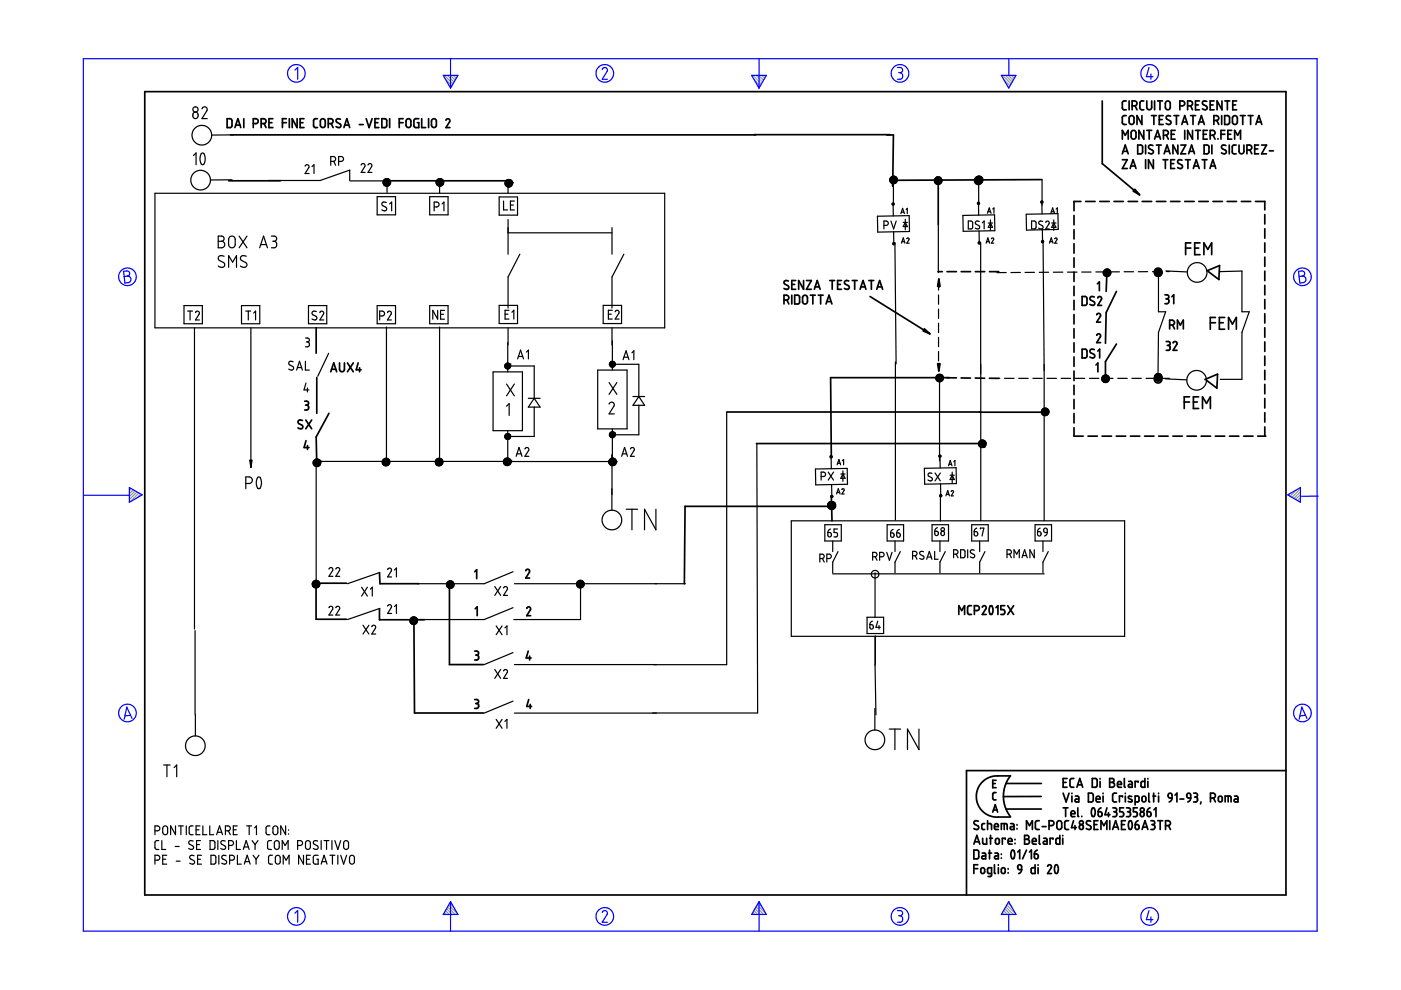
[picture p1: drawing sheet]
<svg xmlns="http://www.w3.org/2000/svg" width="297mm" height="210mm" viewBox="0 0 297 210" stroke-linecap="round" stroke-linejoin="round" font-family="sans-serif">
<g fill="none" stroke="#6c9" stroke-width=".25">
<path d="M94.2 16l1.8 1.8M94.5 16.8l1.3 1.4M94.8 16l1.5 1.4M95.3 18.3l.3 .3M95.5 16l1 1M96.1 16l.6 .6M96.7 16l.3 .2M159.6 16l1.8 1.8M159.9 16.8l1.3 1.4M160.3 16l1.4 1.4M160.7 18.3l.3 .3M160.9 16l1 1"/>
<path d="M161.5 16l.6 .6M162.1 16l.2 .2M212.6 16l1.8 1.8M212.8 16.8l1.3 1.4M213.2 16l1.4 1.4M213.7 18.3l.2 .3M213.8 16l1 1M214.4 16l.7 .6M215.1 16l.2 .2M27.5 103.4h-.1M27.9 103.6l-.5 .4M28.3 103.8l-.9 .9"/>
<path d="M28.7 104.1l-1.3 1.2M29 104.3l-1.6 1.6M29.4 104.5l-1.8 1.9M29.8 104.8l-.8 .8M273.4 104.7l-.3 .3M274.9 103.9l-1.4 1.3M275.7 103.6l-1.8 1.9M275.7 106.1l-.2 .3M275.7 105.5l-.6 .6M275.7 104.9l-1 1M275.7 104.2l-1.4 1.5M94 193.8v.1"/>
<path d="M94.2 193.5l.4 .4M94.4 193.1l.9 .8M94.7 192.7l1.2 1.2M94.9 192.3l1.6 1.6M95.1 191.9l1.9 1.9M95.4 191.5l.8 .8M159.4 193.8v.1M159.6 193.5l.4 .4M159.9 193.1l.8 .8M160.1 192.7l1.2 1.2M160.3 192.3l1.6 1.6M160.5 191.9l1.9 1.9"/>
<path d="M160.8 191.5l.8 .8M212.3 193.8v.1M212.6 193.5l.4 .4M212.8 193.1l.8 .8M213 192.7l1.2 1.2M213.2 192.3l1.6 1.6M213.5 191.9l1.8 1.9M213.7 191.5l.8 .8"/>
</g>
<g fill="none" stroke="#00f" stroke-width=".25">
<path d="M17.7 12.4h261.6v185h-261.6zM62.5 14.9l.6-.6v2.5M94 16h3.1l-1.6 2.7zM95.5 12.4v6.3M127.7 14.7l.5-.4 .5 .3v.5l-1 1.7h1.1M159.4 16h3.1l-1.6 2.7zM160.9 12.4v6.3M190.3 14.3h.7l.3 .3v.6l-.5 .2M190.5 15.4h.3M190.8 15.4l.5 .3v.7l-.3 .4h-.7M212.3 16h3.1l-1.5 2.7zM213.9 12.5v3.5"/>
<path d="M243.6 14.3l-.5 2h1.4M244 15.7v1.1M26.2 57.5l.9-.1 .3 .3 .1 .5-.5 .3 .5 .2 .3 .4-.1 .3-.3 .5-.9 .1zM27 58.5l-.7 .1M275.3 57.5l.9-.1 .3 .3 .1 .5-.5 .3 .5 .2 .3 .4-.1 .4-.2 .3-1 .2zM276.1 58.5l-.7 .1M17.8 105h9.6M27.4 103.4l2.7 1.5-2.7 1.6zM273 104.9l2.7-1.5v3.1zM279.5 105.2h-3.6M27.7 151.7l-1.2 .1M28 152.3l-1.1-2.4-.6 2.6"/>
<path d="M276.8 151.7l-1.2 .1M277.1 152.3l-1.1-2.4-.6 2.6M62.5 193.6l.6-.5v2.4M95.5 191.2v6.2M95.5 191.2l1.6 2.7h-3.1zM127.7 193.5l.1-.3 .5-.1 .5 .4-.1 .4-1 1.6h1.1M160.9 191.2v6.2M160.9 191.2l1.6 2.7h-3.1zM190.3 193.1h.6l.4 .2v.5l-.5 .4M190.5 194.2h.3M190.8 194.2l.5 .3v.7l-.4 .3h-.6M213.9 191.2l1.5 2.7h-3.1z"/>
<path d="M213.9 193.9v3.5M243.6 193.1l-.5 1.9h1.4M244 194.4v1.1"/>
<circle cx="62.8" cy="15.6" r="1.87"/>
<circle cx="128.2" cy="15.6" r="1.87"/>
<circle cx="190.8" cy="15.6" r="1.87"/>
<circle cx="243.7" cy="15.6" r="1.87"/>
<circle cx="27" cy="58.7" r="1.87"/>
<circle cx="276.1" cy="58.7" r="1.86"/>
<circle cx="27" cy="151.2" r="1.87"/>
<circle cx="276.1" cy="151.2" r="1.87"/>
<circle cx="62.8" cy="194.3" r="1.87"/>
<circle cx="128.2" cy="194.3" r="1.86"/>
<circle cx="190.8" cy="194.3" r="1.86"/>
<circle cx="243.8" cy="194.3" r="1.86"/>
</g>
<g fill="none" stroke="#000" stroke-width=".36">
<path d="M30.7 19.4h241.9v170.4h-241.9zM48.2 25.2h.6l.3 .2 .1 1.3-.3 .3-.7 .1zM48.5 38.3h10.9M48.9 28.6h111.3M49.8 27.1l.6-1.9 .7 1.9M50 26.5h.9M51.7 25.2v1.9M53.7 26.2l.9-.1 .1-.3v-.4l-.3-.2h-.7v1.9M55.4 26.2l.8-.1 .2-.4-.1-.3-.3-.2h-.6v1.9M56 26.2l.4 .9M57 26h.7M57.8 25.2h-.8v1.9h.8"/>
<path d="M59.9 26h.8M60.7 25.2h-.8v1.9M61.3 25.2v1.9M63 25.2v1.9l-1-1.9v1.9M63.6 26h.6M64.5 25.2h-.9v1.9h.9M67.3 25.2h-.5l-.3 .3v1.3l.3 .2 .5 .1M68.1 25.4l.4-.2 .4 .3 .1 1.1-.4 .4h-.4l-.3-.3zM69.6 26.2l.9-.1 .1-.4-.1-.3-.2-.2h-.7v1.9M70.2 26.2l.4 .9M72.2 25.3l-.7-.1-.3 .5 .2 .2 .8 .4v.5l-.3 .3-.7-.3M72.9 27.1l.6-1.9 .6 1.9"/>
<path d="M73.1 26.5h.9M76.2 26.4h.8M77.6 25.2l.7 1.9 .6-1.9M79.5 26h.6M80.3 25.2h-.8v1.9h.8M81 25.2h.8l.2 .3v1.1l-.3 .4-.7 .1zM82 38.3h26M82.6 25.2v1.9M84.6 26h.9M85.5 25.2h-.9v1.9M86.2 25.3l.5-.1 .4 .2v1.2l-.3 .4h-.4l-.3-.3v-1zM88.8 25.2h-.7l-.3 .3v1.2l.1 .3 .9 .1v-1.1h-.3"/>
<path d="M89.4 25.2v1.9h.9M90.9 25.2v1.9M91.6 25.3l.5-.1 .4 .2v1.2l-.3 .4h-.4l-.3-.3v-1zM94.6 25.5l.4-.3 .4 .2v.4l-.8 1.3h.8M159.9 28.6h28.8M188 28.6h1.4l-.1 10.9v-1.3l31.6-.1M198.9 38.2v9.4M233.7 21.4v13.3l7.9 6.6M238 29.5v-1.9l.6 1.1 .6-1.1v1.9M238 32.6l.6-1.8 .6 1.8M238 33.9h1l-1 1.8h1M238.1 32.1h.9"/>
<path d="M238.8 21.4h-.6l-.2 .3v1.4l.2 .1 .6 .1M238.8 24.5h-.6l-.2 .3v1.4l.2 .2h.6M239.4 21.4v1.9M239.5 24.7l.6-.2 .3 .4v1.1l-.3 .4-.4-.1-.3-.2v-1.1zM239.6 35.7l.6-1.8 .7 1.8M239.8 35.2h.9M240 27.7l.5-.1 .3 .4 .1 1.1-.4 .4h-.4l-.3-.4v-1zM240 22.4l.9-.1 .2-.3-.1-.4-.4-.2h-.6v1.9M240.6 22.4l.5 .9M241.2 30.8h.7l.3 .2 .1 1.3-.3 .3h-.8zM242.1 24.5v1.9l-1-1.9v1.9M242.5 21.4h-.5l-.3 .4v1.3l.2 .1 .6 .1"/>
<path d="M242.5 27.6v1.9l-1-1.9v1.9M242.9 30.8v1.8M242.9 33.9v1.8M243.1 21.4l.1 1.5 .4 .4 .5-.3 .1-1.6M243.1 27.6h1.1M243.6 27.6v1.9M244.1 24.5h1.1M244.4 30.9l-.6-.1-.3 .4 .2 .3 .8 .4v.5l-.5 .2-.5-.2M244.5 33.9v1.8l-1-1.8v1.8M244.6 24.5v1.9M244.8 21.4v1.9M244.8 29.5l.6-1.9 .6 1.9"/>
<path d="M245 29h.9M245.2 30.8h1M245.4 21.4h1.1M245.7 30.8v1.8M245.8 25.4h.6M245.9 21.4v1.9M246.6 33.9h1M246.6 24.5h-.8v1.9h.8M246.7 28.7h.6l.3-.3 .1-.3-.2-.4-.8-.1v1.9M246.8 32.6l.6-1.8 .7 1.8M247 32.1h.9M247.1 33.9v1.8"/>
<path d="M247.2 21.6l.5-.2 .4 .4v1.1l-.3 .3-.3 .1-.4-.3v-1.1zM247.3 28.7l.4 .8M248.2 24.6l-.7-.1-.3 .5 1 .7v.5l-.3 .2-.7-.2M248.2 34.7h.7M248.3 28.5h.7M248.9 24.5h1M249 33.9h-.8v1.8h.8M249.2 27.6h-.9v1.9h.9M249.4 24.5v1.9M249.7 30.8v1.8l-1-1.8v1.8M250.1 22.4l.9-.1 .2-.3-.2-.5-.9-.1v1.9M250.4 30.8h1l-1 1.8h1"/>
<path d="M250.6 26.4l.6-1.9 .6 1.9M250.6 34l-.7-.1-.2 .5 .2 .2 .7 .5 .1 .4-.5 .2-.5-.2M250.7 25.9h.9M251.2 27.6v1.9M251.3 33.9h1.1M251.8 22.4l.9-.1 .1-.2v-.5l-.4-.2h-.6v1.9M251.9 33.9v1.8M252 32.6l.6-1.8 .7 1.8M252.2 32.1h.9M252.4 22.4l.4 .9M252.4 24.5h1.1M252.8 27.6v1.9l-1-1.9v1.9"/>
<path d="M252.9 24.5v1.9M253 35.7l.6-1.8 .7 1.8M253.2 35.2h.9M253.5 22.2h.6M253.5 27.6h1M254 27.6v1.9M254.1 26.4l.6-1.9 .6 1.9M254.3 25.9h.9M254.3 21.4h-.8v1.9h.8M254.9 33.9h1M255.1 28.5h.7M255.3 30.8h.7l.3 .2v1.3l-.3 .3h-.7z"/>
<path d="M255.4 33.9v1.8M255.9 21.5l-.7-.1-.2 .2-.1 .3 .9 .7 .1 .5-.4 .2-.6-.2M256 27.6h-.9v1.9h.9M256.5 35.7l.7-1.8 .6 1.8M256.6 28.7h.6l.3-.3 .1-.3-.2-.4-.8-.1v1.9M256.6 22.2h.6M256.7 35.2h.9M256.9 30.8v1.8M257.2 28.7l.4 .8M257.4 25.5h.8l.2-.4-.1-.4-.3-.2h-.6v1.9M257.4 21.4h-.8v1.9h.8M258 25.5l.4 .9"/>
<path d="M258.2 29.4v.1M258.9 28.5h.8M259 24.5v1.9M259.1 21.4v1.9l-1.1-1.9v1.9M259.7 24.5l.8 .1 .2 .2v1.3l-.3 .3h-.7zM259.7 21.4h1M259.7 27.6h-.8v1.9M259.9 30.9l-.7-.1-.2 .5 .1 .2 .8 .4v.5l-.4 .2-.5-.2M260.2 21.4v1.9M260.3 28.5h.6M260.6 30.8v1.8M261.2 27.6h-.9v1.9h.9"/>
<path d="M261.4 22.2h.6M261.5 24.6l.5-.1 .3 .4v1.1l-.3 .4-.4-.1-.3-.3v-1zM261.8 29.5v-1.9l.6 1.1 .6-1.1v1.9M262.1 30.8h-.6l-.2 .3v1.3l.8 .2M262.2 21.4h-.8v1.9h.8M262.7 30.8v1.5l.5 .3 .5-.3v-1.5M263 24.5h1M263.5 24.5v1.9M264.4 31.8h.5l.4-.2 .1-.4-.2-.3-.8-.1v1.8M264.6 24.5h1.1M265 31.8l.4 .8M265.2 24.5v1.9"/>
<path d="M266 31.6h.7M266.3 26.4l.6-1.9 .6 1.9M266.5 25.9h.9M266.8 30.8h-.8v1.8h.8M267.5 30.8h1l-1 1.8h1M269.1 32h.9M167.2 59.6l-.7-.1-.2 .2-.1 .3 .9 .6 .1 .6-.5 .1-.5-.1M168.7 59.5h-.8v1.8h.8M170.4 59.5v1.8l-1.1-1.8v1.8M171 59.5h1l-1 1.8h1M175.9 59.5h1.1M176.4 59.5v1.8"/>
<path d="M178.4 59.5h-.8v1.8h.8M180 59.6l-.7-.1-.3 .5 .2 .2 .8 .4v.6l-.5 .1-.5-.1M180.7 59.5h1M181.2 59.5v1.8M184.2 59.5h1.1M184.7 59.5v1.8M198.9 57.6h.9M199.1 59.2v1.7M200.8 57.6h2M203.8 57.6h2M206.8 57.6h2M209.8 57.6h2"/>
<path d="M227.7 45.7v2M227.7 48.7v2M227.7 51.7v2M227.7 54.7v2M227.7 57.7v2M229.2 42.7h-1.5v2M230.2 42.7h2M233.2 42.7h2M234.7 57.6l-.2 4.2M236.2 42.7h2M239.2 42.7h2M242.2 42.7h2"/>
<path d="M245.2 42.7h2M248.2 42.7h2M251.2 42.7h2M251.4 52.6h1.1M252.5 51.5h-1.1v2.5M253.3 52.6h.8M254.2 42.7h2M254.4 51.5h-1.1v2.5h1.1M255.2 54v-2.5l.9 1.4 .8-1.4v2.5M255.9 57.4l2.7-1.1-.2 3-2.2-1.7M257.2 42.7h2M260.2 42.7h2"/>
<path d="M263.2 42.7h2M266.2 42.7h2M268.2 42.7v1.8M268.2 45.5v2M268.2 48.5v2M268.2 51.5v2M268.2 54.5v2M268.2 57.5v2M67 69.5v5.4M70.1 78.8l.7-1.9 .6 1.9M70.3 78.3h.9M72 76.9v1.4l.1 .3 .4 .2 .5-.3v-1.6"/>
<path d="M73.7 76.9l1.2 1.9M74.9 76.9l-1.2 1.9M75.9 76.9l-.4 1.5h1.1M76.2 78v.8M166.2 63.6l.9-.1 .2-.4-.1-.3-.4-.2h-.6v1.9M166.8 63.6l.5 .9M167.9 62.6v1.9M167.9 60.3h.6M168.5 62.6h.8l.2 .3v1.3l-.3 .3h-.7zM170.3 62.7l.6-.1 .3 .3v1.1l-.3 .4-.4 .1-.3-.4v-1.1zM171.8 62.6h1M172.3 62.6v1.9"/>
<path d="M172.7 61.3l.6-1.8 .6 1.8M172.8 60.8h.9M173.5 62.6h1M174 62.6v1.9M175.1 64.5l.7-1.9 .6 1.9M175.3 63.9h.9M177.6 60.3h.6M182.4 61.3l.6-1.8 .6 1.8M182.5 60.8h.9M184.5 62.9l12.7 7.9M185.9 61.3l.6-1.8 .6 1.8M186.1 60.8h.9"/>
<path d="M199.1 77.2v1.5M227.7 60.7v2M227.7 63.7v2M227.7 66.7v2M227.7 69.7v2M227.7 72.7v2M227.7 75.7v2M227.7 78.7v2M229.4 74l.8 .1 .2 .2 .1 1.2-.3 .4h-.8zM229.4 62.9h.8l.2 .3 .1 1.2-.3 .3h-.8zM232 74.1l-.6-.1-.3 .5 .2 .3 .7 .4 .1 .5-.3 .2-.7-.2M232 63l-.6-.1-.3 .5 .1 .2 .8 .4 .1 .5-.4 .2-.6-.2"/>
<path d="M232.4 77.4l.4-.4v1.8M232.5 66.7l.3-.3 .5 .2v.4l-.8 1.3h.8M232.5 71.1l.3-.3 .5 .2v.4l-.8 1.2h.8M232.7 60.2l.4-.4v1.8M232.7 63.2a.4 .4 0 0 1 .4-.3 .4 .4 0 0 1 .4 .2l.1 .3-.9 1.3h.9M232.7 74.4l.5-.4v1.9M236.7 61.8l-2.2 4.5-.1 6.5M236.7 72.9l-2.3 3.8v3.5M247 62.5h.5l.3 .3-.1 .4-.3 .2M247.2 63.4h.2M247.3 72.4h.5l.3 .2v.4l-.4 .2M247.4 63.4l.4 .1v.6l-.3 .3h-.5"/>
<path d="M247.5 73.2h.2M247.7 73.2l.4 .3v.5l-.3 .3h-.5M248 68.9h.7l.3-.2v-.5l-.2-.3h-.8v1.8M248.5 62.9l.4-.4v1.9M248.6 68.9l.4 .8M248.7 72.7l.3-.3 .5 .2 .1 .3-.9 1.4h.9M249.6 69.7v-1.8l.7 1 .6-1v1.8M256.6 68.4h1.1M257.7 67.3h-1.1v2.5M258.5 68.4h.9M259.7 67.3h-1.2v2.5h1.2M260.5 69.8v-2.5l.8 1.4 .8-1.4v2.5"/>
<path d="M268.2 60.5v2M268.2 63.5v2M268.2 66.5v2M268.2 69.5v2M268.2 72.5v2M268.2 75.5v2M268.2 78.5v2M64.1 89.2l-.6-.1-.3 .5 1 .7-.1 .5-.5 .1-.4-.2M64.6 85.1h.5l.3 .2-.1 .4-.3 .2M64.8 85.9h.2M64.8 89l1.3 1.9M64.9 93.4l-.4 1.5h1"/>
<path d="M65 85.9l.3 .2 .1 .6-.3 .2h-.5M65.2 94.5v.8M66.1 89l-1.3 1.9M67.2 80v7.6M69.7 87.6l-2.7 5 .2 5.8M154.1 87.4h53.8M160.4 94h47.9M200.8 80.1h2M201.2 80.1h-25.1l.2 16.7M203.8 80.1l2 .1M206.8 80.2h2M207.7 87.4h14"/>
<path d="M209.8 80.2h2M227.7 81.7v2M227.7 84.7v2M227.7 87.7v2M227.7 90.7v1.8h2M230.7 92.5h2M233.7 92.5h2M236.7 92.5h2M239.7 92.5h2M242.7 92.5h2M245.7 92.5h2M248.7 92.5h2"/>
<path d="M251.1 85.2h1.1M251.7 92.5h2M252.2 84.1h-1.1v2.5M253 85.2h.9M254.1 84.1h-1.1v2.5h1.1M254.7 92.5h2M255 86.6v-2.5l.8 1.4 .8-1.4v2.5M255.5 80.5l2.6-1.2-.1 3-2.2-1.7M257.7 92.5h2M260.7 92.5h2M263.7 92.5h2M268.2 90.5v2h-1.5"/>
<path d="M268.2 81.5v2M268.2 84.5v2M268.2 87.5v2M176.3 105.2l.1 5.2M176.4 107.4h-31.2l-.1 16.4M66.8 123.7h6.7M67 123.8v7.5h6.5M80.5 121.5l.1 2.3h8.2M80.5 129.1v2.3h9.5M87.8 131.3l.1 19.9h14.6M95.3 123.8v17.1h7.2M100.6 138l.6 .1 .3 .3-.1 .4-.3 .1"/>
<path d="M100.6 121.2l.5-.4v1.9M100.8 129.1l.4-.4v1.8M100.9 138.9h.2M101.1 138.9l.4 .3-.1 .5-.2 .2h-.6M111.5 121l.3-.3 .5 .2-.1 .4-.7 1.3h.8M111.7 129l.3-.3 .4 .1 .1 .4-.8 1.3h.8M112 138l-.4 1.5h1M112.3 139.1v.8M203.3 130.3v-1.9l.6 1.1 .6-1.1v1.9M206 128.4h-.6l-.3 .3 .1 1.3 .2 .3h.6M206.6 129.5l.9-.2 .1-.2-.1-.5-.3-.2h-.6v1.9M208.3 128.7l.3-.3 .4 .2v.5l-.7 1.2h.8"/>
<path d="M209.9 128.5a.56 .56 0 0 1 .6 .8v.6a.37 .37 0 0 1-.5 .4 .37 .37 0 0 1-.2-.5l-.1-.7zM211.2 128.8l.4-.4v1.9M213 128.4h-.8v.8l.6 .1 .2 .2-.1 .7-.7 .1M213.7 128.4l1.2 1.9M214.9 128.4l-1.2 1.9M100.6 148.3h.6l.2 .2v.4l-.3 .3M100.9 149.2h.2M101.1 149.2l.4 .2-.1 .6-.2 .2h-.6M112.1 148.3l-.4 1.5h1M112.4 149.4v.8M206.5 179l.6-1.9 .6 1.9M206.7 178.5h.9"/>
<path d="M207.4 174.1l-.7-.1-.2 .5 .1 .3 .8 .4 .1 .5-.6 .2-.4-.2M208.3 177.7v1l.3 .3h.6v-1.3M208.8 174.6h-.5l-.1 .2v1l.6 .1M209.4 174.6l.8 .2v1.1M209.4 174v1.9M209.8 177.7h.6M210 177.1v1.9M210.5 166.1h.5M210.5 172.2l.5-1.6 .5 1.6M210.6 171.7h.8M210.8 175.3h.9l-.2-.6-.3-.1-.3 .2-.1 .8 .3 .3h.6M211.1 177.9l.4-.2 .4 .3v.7l-.3 .3-.5-.2z"/>
<path d="M211.2 168h-.4l-.3 .3v1.1l.7 .2M211.2 165.4h-.7v1.6h.7M212.3 175.9v-1.3l1.1 .1 .2 1.2M212.9 174.6v1.3M213.1 177.9v-.2h-.6v1.3M213.3 166.1h7.5M213.3 171.5h7.5M213.7 178.4h.9l-.2-.6-.3-.1-.3 .2-.1 .8 .2 .3h.7M214.2 164.5h-3.5l-.9 .3-.9 .5-.7 .6-.7 .9-.4 1-.1 1.1 .1 1.1 .4 .9 .7 1 .8 .6 .8 .5 .9 .2h3.5M214.2 164.5l-1 1.7-.5 2.2 .1 1.3 .3 1.3 1.1 2.1M214.3 174.6h.5l.2 .3v1h-.5a.31 .31 0 0 1-.3-.3 .31 .31 0 0 1 .3-.3h.5M215.2 177.9v.2"/>
<path d="M215.2 178.8v.1M215.6 174.8v.1M215.6 175.7v.1M217.2 177.1h.7l.2 .3v.4l-.4 .1 .5 .3 .1 .3-.4 .5h-.7zM217.2 177.9h.5M217.6 175.9v-1.9l.7 1 .6-1v1.9M218.9 178.4h.8l-.1-.6-.3-.1-.4 .2v.8l.2 .3h.6M220.3 174h-.5l-.3 .3 .1 1.4 .2 .2h.5M220.3 177.1v1.7l.3 .2M220.8 168.9h-8.1M221 175.3h.8M221.3 177.7l.5 .1 .2 .2v1h-.5a.31 .31 0 0 1-.3-.3 .31 .31 0 0 1 .3-.3h.5"/>
<path d="M222.4 175l.9-.1 .2-.3-.2-.4-.3-.2h-.6v1.9M223.2 177.9v-.2h-.6v1.3M224.2 174.2l.6-.2 .3 .4v1.1l-.4 .4-.4-.1-.2-.3v-1zM224.7 177.1v1.9h-.7l-.1-.2v-.9l.3-.2h.5M225.3 177.1v.1M225.3 177.7v1.3M225.4 165.9h.6M225.4 168.2l.6 1.8 .7-1.8M225.4 171.3h1M225.9 171.3v1.8M226.2 165.1h-.8v1.8h.8M226.6 174h-.6l-.3 .3 .1 1.4 .3 .2h.5"/>
<path d="M227.1 172.5h.8l-.1-.5-.4-.1-.3 .2v.8l.2 .2h.6M227.3 168.2v.1M227.3 168.8v1.2M227.6 174l-.4 1.5h1M227.7 165.1h-.6l-.2 .3v1.4l.3 .1h.5M227.9 175v.9M228 168.8h.5l.2 .2v1h-.5a.31 .31 0 0 1-.3-.3 .31 .31 0 0 1 .3-.3h.5M228.3 166.9l.6-1.8 .7 1.8M228.5 166.4h.9M228.5 171.3v1.7l.2 .1M228.9 175l.4-.2 .3 .2 .1 .5-.2 .3-.3 .1-.3-.2zM229.4 173.1h.1"/>
<path d="M230.8 168.2h.7l.3 .3v1.2l-.3 .3h-.7zM231.2 174.1l-.7-.1-.2 .5 .9 .6 .1 .6-.5 .2-.5-.2M231.6 165.1h.7l.3 .2v1.3l-.2 .3h-.8zM231.6 171.4a.53 .53 0 0 1 .5 .2 .53 .53 0 0 1 .1 .5l-.1 .7a.34 .34 0 0 1-.4 .3 .34 .34 0 0 1-.3-.4v-.6zM232 174.8h.6M232.4 169.4h.8v-.3l-.2-.3-.5 .1-.1 .9 .2 .2h.6M232.8 174h-.8v1.9h.8M232.8 172.1h.6l.2 .2 .1 .5-.2 .3h-.3l-.3-.1zM233.2 165.1v.1M233.2 165.7v1.2M233.4 175.9v-1.9l.6 1 .7-1v1.9M233.4 171.3l-.4 .3-.2 .5"/>
<path d="M233.9 168.2v.1M233.9 168.8v1.2M234.7 171.3l-.4 1.4h1M235 172.3v.8M235.3 165.1h.6l.3 .3-.1 .4-.3 .1 .4 .1 .1 .3-.1 .4-.3 .2h-.6zM235.3 165.9h.5M235.3 174v1.9M235.9 175.9l.6-1.9 .7 1.9M235.9 171.3h.7l.1 .2 .1 .3-.4 .3M236.1 175.4h.9M236.2 172.1h.2M236.4 172.1l.3 .2 .1 .5-.3 .3h-.6"/>
<path d="M236.7 168.2h-.5l-.3 .3v1.3l.3 .2h.5M236.9 166.3h.9l-.2-.5-.3-.1-.3 .1-.1 .9 .2 .2h.7M237.8 174.8h.6M238 169v-.2h-.7v1.2M238.2 171.3h-.8v.8h.6l.2 .4-.1 .6h-.7M238.4 165.1v1.7l.2 .1M238.6 168.2v.1M238.6 168.8v1.2M238.6 174h-.8v1.9h.8M238.8 171.3h.5l.3 .2v.4l-.3 .2M239.1 172.1h.2M239.3 172.1l.4 .3-.1 .5-.2 .2h-.6"/>
<path d="M239.3 165.7h.5l.3 .2v1h-.6a.31 .31 0 0 1-.3-.3 .31 .31 0 0 1 .3-.3h.6M239.4 174.1a.5 .5 0 0 1 .6 .2 .5 .5 0 0 1 .1 .5l-.2 .8a.34 .34 0 0 1-.4 .2 .34 .34 0 0 1-.2-.4l-.1-.6zM239.9 168.9l-.2-.1a.29 .29 0 0 0-.4 .1 .29 .29 0 0 0 .1 .4l.5 .2a.33 .33 0 0 1 0 .5 .33 .33 0 0 1-.5 0l-.2-.1M240.7 170l.7-.1 .1-.9-.2-.2h-.6v1.9M240.7 174.8l.7 .2 .1 .5-.1 .3-.4 .1-.3-.2zM241.1 171.3h-.8v.8h.6l.2 .3-.1 .7h-.7M241.3 174l-.4 .3-.2 .5M241.3 165.9v-.2h-.6v1.2M241.9 172.3l.2-.2 .4 .2 .1 .5-.1 .2-.4 .1-.2-.1zM242.1 175.9l.7-1.9 .6 1.9M242.2 169l.2-.2 .4 .1 .2 .8-.2 .2-.4 .1-.3-.2zM242.3 175.4h.9"/>
<path d="M242.7 165.1v1.8h-.6l-.2-.2 .1-.9 .2-.1h.5M243.2 172.1l.7 .2v.7l-.4 .1-.2-.1zM243.4 165.1v.1M243.4 165.7v1.2M243.6 168.2v1.6l.2 .2M243.8 171.3l-.4 .3-.2 .5M244 174h.6l.2 .3-.1 .4-.3 .1M244.2 174.8h.2M244.4 174.8l.4 .2v.6l-.2 .3h-.6M244.4 168.8h.6M244.6 168.2v1.8M244.7 171.7l.4-.4v1.8"/>
<path d="M245.5 174h1M245.6 168.2v.1M245.6 168.8v1.2M246 174v1.9M247.1 175h.6l.4-.1 .1-.4-.3-.4-.8-.1v1.9M247.7 168.4l.3-.2 .4 .1 .1 .9-.7-.1zM247.7 175l.5 .9M248.5 169.2l-.2 .5-.4 .3M249.1 168.6l.4-.4v1.8M250.2 169.4h.8M251.7 168.3l.3-.1 .3 .1 .2 .9h-.6l-.2-.2zM252.5 169.2l-.2 .5-.5 .3"/>
<path d="M253.1 168.2l.7 .1 .1 .4-.4 .3M253.3 169h.2M253.5 169l.4 .2v.5l-.2 .3h-.6M254.6 170l-.1 .5M256.6 169.2l.9-.1 .2-.3-.1-.4-.4-.2h-.6v1.8M257.3 169.2l.4 .8M258.4 169l.2-.2 .4 .1 .1 .8-.1 .2-.4 .1-.3-.2zM259.8 170v-1.2l1.1 .1 .1 1.1M260.4 168.8v1.2M261.7 168.8h.6l.2 .3v.9h-.6a.31 .31 0 0 1-.3-.3 .31 .31 0 0 1 .3-.3h.6M272.6 163.4h-67.7v26.4M206.5 180.2l.7 .1 .3 .2v1.3l-.2 .3h-.8z"/>
<path d="M206.5 184.2h.8M207.3 183.3h-.8v1.9M208 184.1l.4-.1 .3 .2v.8l-.2 .2-.5-.2zM208.2 180.9h.6l.2 .2v1h-.6a.31 .31 0 0 1-.2-.3 .31 .31 0 0 1 .2-.3h.6M209.6 180.9h.6M209.8 180.2v1.9M210.2 185.2l-.7-.1v-1l.7-.1v1.6l-.2 .2h-.5M210.8 183.3v1.8l.3 .1M210.9 180.9h.6l.2 .2v1h-.5a.31 .31 0 0 1-.4-.3 .31 .31 0 0 1 .4-.3h.5M211.7 183.3v.2M211.7 184v1.2M212.3 181.1v.1"/>
<path d="M212.3 181.9v.1M212.4 184.1l.2-.1 .4 .1 .1 .8-.1 .2-.4 .1-.3-.2zM213.7 184.2v.1M213.7 185v.1M214.5 180.3a.56 .56 0 0 1 .7 .8l-.2 .7a.35 .35 0 0 1-.4 .3 .35 .35 0 0 1-.2-.5l-.1-.7zM215.8 180.7l.4-.5v1.9M215.9 183.4l.3-.1 .4 .3v.8l-.7-.1-.1-.6zM216.6 184.4l-.2 .6-.4 .2M217.6 180.2l-.8 1.9M218.3 180.7l.4-.5v1.9M219.3 181.1l.7 .1 .1 .6-.1 .2-.4 .1-.2-.2zM219.5 183.3v1.9h-.7l-.2-.2 .1-.8 .2-.2h.6"/>
<path d="M219.9 180.2l-.4 .3-.2 .6M220.1 183.3v.2M220.1 184v1.2M222.1 183.7l.4-.4 .4 .3v.3l-.8 1.3h.8M223.8 183.4a.6 .6 0 0 1 .6 .8l-.1 .6a.36 .36 0 0 1-.4 .4 .36 .36 0 0 1-.3-.5v-.6z"/>
<circle cx="207.4" cy="38.3" r=".81"/>
<circle cx="245.5" cy="57.6" r=".8"/>
<circle cx="245.5" cy="80.4" r=".8"/>
<circle cx="176.3" cy="107.2" r=".8"/>
<circle cx="229.3" cy="174.4" r=".41"/>
<circle cx="242.2" cy="171.7" r=".42"/>
</g>
<g fill="none" stroke="#000" stroke-width=".25">
<path d="M41 33l.6-.6v2.5M41 23.9l.4-.2 .4 .2 .2 .8-.3 .4h-.3l-.4-.2-.1-.7zM42.7 32.6a.55 .55 0 0 1 .6 0 .55 .55 0 0 1 .2 .6v.8l-.3 .8a.59 .59 0 0 1-.6-.1 .59 .59 0 0 1-.2-.6v-.8zM42.8 23.1l.5-.5 .6 .3v.5l-1.1 1.7h1.1M49.2 38.1l-4.6 .1M49.4 28.6h-4.5M57 38.3h10.9l6.2-2.2v2.2M64.7 35.2l.2-.3h.3l.3 .4-.8 1.5h.8M66.1 35.3l.5-.4v1.9M70.1 34.2l.9-.1 .2-.5-.2-.3-.9-.1v1.9M70.8 34.2l.4 .9M71.8 34.2h.5l.4-.2 .1-.4-.2-.3-.8-.1v1.9"/>
<path d="M74.2 38.4h7.7M76.6 35l.4-.3 .4 .4-.8 1.5h.8M78 35l.4-.3 .4 .2v.4l-.8 1.3h.8M81.6 38.8l-.3 .3M81.7 38l-.4 .3M81.8 37.9l-.6 .5M81.9 38.8l-.5 .4M82 37.9l-.8 .7M82 38.8l-.5 .5M82 37.9l-.8 .8M82.1 38.6v2.2M82.2 37.9l-1 1"/>
<path d="M82.2 37.9l-.9 1M82.3 38.8l-.6 .6M82.3 37.9l-1 1.1M82.4 38l-.8 .8M82.5 38l-1.1 1.2M82.5 38.1l-.7 .7M82.6 38.1l-.6 .7M82.6 38.2l-1.1 1.1M82.7 38.2l-1.1 1.2M82.7 38.8l-.7 .7M82.8 38.4l-1 1.1 .7-.7M82.8 38.9l-.5 .5"/>
<path d="M82.8 38.4l-.3 .4M82.8 38.8l-.6 .7M82.8 38.6l-.2 .2M82.8 38.6l-.9 .9M92.7 39.2h.1M92.7 39l-.1 .1M92.7 38.5l-.2 .3M92.7 39.1v.1M92.7 38.7v.1M92.7 38.2l-.2 .2M92.8 38.8h-.1M92.8 38l-.1 .1"/>
<path d="M93 38.8l-.3 .2M93.1 37.9l-.6 .6M93.2 37.9l-.5 .4M93.2 38.6v2.3M93.3 37.9l-.8 .8M93.4 37.9l-.7 .6M93.5 37.9l-1 1M93.6 37.9l-1.1 1.1M93.7 38l-1.1 1.1M93.7 38l-.8 .8M93.8 38.1l-.7 .7M93.8 38.1l-1.1 1.1"/>
<path d="M93.9 38.8l-.7 .7M93.9 38.2l-1.1 1.1 1.1-1.1M93.9 39.1l-.2 .2M94 38.3l-1.1 1.1M94 38.4l-1 1M94 39l-.4 .4M94 38.5l-.9 1M94.1 38.7l-.7 .8M94.1 38.7l-.8 .8M94.1 38.5l-.3 .3M107.1 38.8h.1M107.4 38.8l-.3 .3"/>
<path d="M107.5 38.2l-.3 .2M107.6 38.1l-.5 .5M107.6 38.8l-.4 .4M107.7 38.6v2.3M107.8 38.1l-.7 .7M107.9 38.1l-.8 .8M108 38.1l-.9 .9M108.1 38.1l-.7 .7M108.2 38.1l-1.1 1.1M108.2 38.8l-.8 .7M108.2 38.1l-.6 .7M108.3 39l-.6 .6"/>
<path d="M108.3 38.8l-.8 .8M108.3 38.5l-.9 1M108.3 38.2l-1 1.1 .6-.5M108.3 39.3l-.3 .3M108.3 39.1l-.5 .5M108.3 38.7l-.1 .1M108.4 38.2l-.6 .6M108.4 38.2l-.1 .1M108.5 38.3l-1.2 1.1M108.5 38.8l-.9 .8M108.5 38.3l-.2 .2M108.6 38.4l-.3 .3"/>
<path d="M108.6 38.5l-.3 .3M108.6 38.6l-.2 .2M108.6 39.1l-.5 .5M108.6 38.6l-.3 .4M108.7 38.8h.1M108.7 39l-.4 .4M108.7 38.8l-.4 .4M108.7 38.8l-.9 .9M189.2 37.4l-.5 .5M189.3 38.5l-.3 .3M189.3 38.7l-.2 .2M189.3 38.9h.1"/>
<path d="M189.3 38.1l-.5 .5M189.3 38.2l-.5 .5M189.3 37.5l-.7 .7M189.3 38.8h.1M189.4 37.3l-.7 .7M189.4 38v5.3M189.5 37.3l-.8 .9M189.5 38.8l-.2 .1M189.6 37.4l-.3 .3M189.7 37.4l-1 1M189.7 38.8l-.2 .1M189.8 37.4l-1.1 1.1"/>
<path d="M189.9 37.5l-.6 .6M190 37.5l-1.2 1.2M190 37.6l-.7 .7M190.1 37.6l-1.1 1.2M190.1 37.7l-.8 .8M190.2 38.5l-.3 .3M190.2 37.8l-.9 .9M190.2 37.8l-1.1 1.1M190.2 38.4l-.5 .5M190.2 37.9l-.8 .9M190.2 38.2l-.5 .6M190.2 38l-.9 .9"/>
<path d="M190.2 38.1l-.7 .8M198.4 38.8h-.1M198.6 39h.1M198.6 38.8l-.2 .1M198.6 38.4l-.3 .4M198.6 38.7v.1M198.6 38.1l-.5 .4M198.6 38.2l-.4 .4M198.6 38.1l.5-.6-1 1M198.6 37.5l-.4 .5M198.6 38.8h.1M198.6 37.5v.1"/>
<path d="M198.8 37.5l-.7 .6M198.9 37.5l-.8 .8M199 37.5l-.9 .8M199.1 38.8l-.3 .3M199.3 37.6l-.7 .6M199.3 37.6l-1.1 1.1M199.4 37.7l-1 1.1M199.4 37.7l-.8 .8M199.5 37.8l-1.1 1.1M199.5 38.8l-.3 .2M199.5 37.8l-.9 1M199.6 37.9l-1.1 1.1"/>
<path d="M199.6 38l-1 1M199.7 38.6l-.6 .5M199.7 38.1l-1 1M199.7 38.1l-.6 .7M199.7 38.5l-.3 .3M199.7 38.3l-.8 .8M199.7 38.2l-.8 .9M207.1 37.5l-.2 .2M207.3 38.8h-.1M207.3 37.4l-.5 .4M207.5 38.1v5.4M207.5 38.8l-.2 .1"/>
<path d="M207.6 37.3l-.8 .8M207.7 37.4l-.9 .9M207.7 38.8l-.2 .1M207.8 37.4l-1 .9M207.9 37.4l-1 1.1M207.9 38.7l-.1 .1M207.9 38.2l-.5 .6M207.9 38l-.7 .8M207.9 37.4h.1M207.9 38.4l-.4 .5M207.9 37.5l-1 1.1M208 38.8h-.1"/>
<path d="M208 37.5l-.1 .1M208.1 37.5l-1.2 1.1M208.2 37.6l-1.2 1.1M208.2 37.6l-.3 .3M208.2 38.6l-.1 .2M208.3 37.7l-1.1 1.1M208.3 37.8l-.4 .3M208.3 37.9l-.4 .4M208.3 37.8l-1 1.1M208.4 38.2l-.7 .7M208.4 38.1l-.5 .4M208.4 38l-.7 .8"/>
<path d="M220.9 38.1v5.4M32.9 41h108v28.5h-108zM46.3 50.1h.8l.4 .2-.1 .6-.4 .3 .5 .2 .1 .6-.4 .5h-.9zM46.3 51.2h.7M47.5 54.3l-.8-.1-.4 .5 .2 .5 1 .6 .1 .4-.1 .3-.6 .2-.6-.3M48.5 56.7v-2.5l.8 1.4 .8-1.4v2.5M48.6 50.3l.7-.2 .5 .4v1.5l-.4 .5h-.5l-.4-.4v-1.4zM50.7 50.1l1.7 2.4M52.2 54.3l-.8-.1-.4 .5 .1 .5 1.1 .5 .2 .4-.2 .4-.6 .2-.6-.3M52.4 50.1l-1.7 2.4M55.1 52.5l.8-2.4 .8 2.4M55.3 51.9h1.2"/>
<path d="M57.6 50.1h.7l.3 .2-.1 .6-.4 .3M57.8 51.2h.3M58.1 51.2l.3 .1 .2 .2v.7l-.4 .3h-.6M80 41.7h3.9v3.9h-3.9zM81.9 42.9h-.7l-.2 .4 .1 .3 .8 .4v.5l-.5 .2-.4-.2M82.6 43.2l.4-.4v1.9M91.1 41.7h3.9v3.9h-3.9zM92.1 43.9l.8-.1 .2-.3-.1-.4-.3-.3h-.6v1.9M93.7 43.2l.4-.4v1.9M105.8 41.8h3.9v3.8h-3.9zM106.8 42.6v1.9h.8M107.7 46.5v7.4"/>
<path d="M107.7 49.4h22.1M108.2 43.5h.6M109.1 42.6h-.9v1.9h.9M110.2 53.9l-2.5 4.8v6.6M129.8 48.3v5.6M132.3 53.9l-2.5 4.8v6.6M186 45.8l6.8-.1v3.4l-6.7 .1zM187.4 47.8h.6l.2-.2 .1-.3-.1-.3-.8-.1v1.6M188.9 46.9l.6 1.6 .5-1.6M189.4 43.3v2.5M189.5 49.1v2.6M189.7 51.4l.3 25.8"/>
<path d="M191 45.3l.4-1.1 .3 1.1M191.1 45h.5M191.1 51.6l.4-1.2 .4 1.2M191.2 51.2h.6M191.5 47.2h.9M191.9 46.5v2.2M191.9 47.2l.5 .8h-.9zM192.1 44.4l.3-.2v1.1M192.3 50.6a.25 .25 0 0 1 .3-.1 .25 .25 0 0 1 .1 .3l-.4 .8h.5M198.9 47.6v10.2M199 59.5v2M204.2 45.7l6.7-.1v3.3l-6.7 .1z"/>
<path d="M205.3 46.9h.6l.3 .2v1.1l-.2 .3h-.7zM207.5 43.1v2.5M207.6 49v2.5M207.6 46.9h-.6l-.2 .4 .1 .2 .7 .4v.5l-.4 .1-.4-.1M207.9 51.4v59M208.3 47.2l.4-.3v1.6M209.1 51.6l.3-1.2 .4 1.2M209.2 51.2h.5M209.4 45.2l.3-1.1 .4 1.1M209.5 44.9h.5M209.5 47.3h.9M210 46.6v2.3"/>
<path d="M210 47.3l.4 .9h-.9zM210.2 50.6a.25 .25 0 0 1 .3-.1 .25 .25 0 0 1 .2 .3l-.5 .8h.5M210.5 44.3l.2-.2v1.1M213.3 57.8h-2M216.3 57.8h-2M217.6 45.4l6.7-.1 .1 3.3-6.8 .2zM218.7 46.9h.7l.2 .2 .1 1.1-.2 .3h-.8zM219.3 57.7l-2 .1M220.9 42.8v2.6M221 48.7v2.5M221.1 46.9h-.6l-.3 .4 .2 .2 .6 .4 .1 .5-.2 .1-.7-.1M221.1 50.9l.3 27.7"/>
<path d="M221.7 47.1l.3-.2 .4 .2v.3l-.7 1.1h.8M222.3 57.7h-2M222.5 51.6l.4-1.2 .4 1.2M222.6 51.2h.6M222.8 45.2l.4-1.1 .4 1.1M222.9 44.9h.6M223 47.3h.9M223.4 47.3l.5 .9h-.9zM223.4 46.6v2.3M223.6 50.6a.25 .25 0 0 1 .4-.1 .25 .25 0 0 1 .1 .3l-.5 .8h.5M223.9 44.3l.3-.2v1.1M225.3 57.7h-2"/>
<path d="M226.3 57.7h2M229.3 57.7h2M232.3 57.7h2M234.2 57.4l-.3 .3M234.4 57.4l-.5 .6M234.5 57.1l-.6 .5M234.6 57l-.4 .4M234.7 57.4l-.7 .7M234.7 57l-.8 .9M234.8 57l-.4 .4M234.9 57.1l-.9 1M235 57.1l-.4 .3"/>
<path d="M235.1 57.1l-1.1 1.2 1.1-1.2M235.2 57.2l-1.1 1.2M235.3 57.2l-1.2 1.2M235.3 57.3l-.1 .1M235.3 57.6h2M235.4 57.4l-1.1 1.1 .9-1.1M235.4 58.2l-.3 .3M235.4 57.5l-1 1M235.5 57.5l-1.1 1.1M235.5 58.1l-.5 .5M235.5 57.6l-1 1M235.5 57.7l-.9 .9"/>
<path d="M235.5 57.9l-.7 .7M235.5 57.8l-.8 .8M238.3 57.6h2M243.3 57.6h-2M244.3 57.6h2l-1 1M244.9 57.4v.1M245 57.4l-.2 .3M245.1 57.1l-.2 .3M245.3 58.1l-.3 .3M245.3 57.9l-.4 .4M245.3 57.4l-.5 .6M245.3 58.5h-.1"/>
<path d="M245.3 58.3l-.2 .2M245.3 57.4h.1M245.3 57.1l-.3 .3M245.3 57.4v.1M245.5 57l-.7 .8M245.6 57.4l-.3 .3M245.6 57.6v8.5h1.5l-1.5 4.4-.1 9.7M245.6 57l-.8 .9M245.7 57l-.4 .4M245.8 57.4l-.5 .5M245.8 57.1l-1 1M245.9 57.1l-.4 .3"/>
<path d="M246 57.1l-1.1 1.2M246 57.4l-.7 .7M246 57.2l-.3 .2M246.1 57.2l-.2 .2M246.1 57.3l-1.1 1.1M246.2 57.4h-.1M246.2 57.4l-1.1 1.1M246.2 57.4l-.9 1M246.3 58.2l-.4 .3M246.3 57.5l-1 1M246.4 58l-.7 .6M246.4 57.7l-.9 .9"/>
<path d="M246.4 57.9l-.8 .7M246.4 57.7l-1 .9M247.2 57.4l4.5 .3M247.3 57.6h.6M258.6 57.6l4.7-.1v8.6h1.6l-1.6 4.4v9.9h-4.6M39 64.8h3.9v3.8h-3.9zM39.8 66h1M40.3 66v1.8M41.2 69.5v63.9M41.4 66.3l.4-.3 .4 .1v.5l-.8 1.2h.9M51.2 64.8h3.9v3.8h-3.9zM52.1 66h1"/>
<path d="M52.6 66v1.8M53.2 69.5v29.6M53.8 66.4l.4-.4v1.8M62.1 76.7l-.6-.1-.3 .5 .2 .3 .8 .4v.5l-.5 .2-.5-.2M62.9 78.5l.6-1.9 .6 1.9M63.1 77.9h.8M64.7 76.6v1.9h.9M64.8 71.7h.5l.3 .2-.1 .5-.3 .1M65 72.5h.2M65.2 72.5l.3 .2 .1 .6-.3 .2h-.5M65.4 64.8h3.9v3.8h-3.9zM67.1 66.1l-.7-.1-.3 .4 .3 .4 .7 .3v.5l-.3 .2-.7-.2"/>
<path d="M67.8 66.3l.4-.3 .4 .2v.3l-.8 1.3h.8M69.7 74.9l-2.3 4.9M80 64.8h3.9v3.8h-3.9zM80.5 67l.9-.1 .1-.4-.1-.3-.2-.2h-.7v1.8M81.9 69.3v28.6M82.1 66.3l.4-.3 .5 .3-.1 .3-.8 1.2h.9M91.1 64.8h3.9v3.8h-3.9zM92.8 65.8v1.9l-1-1.9v1.9M93.2 69.3v28.6l-.5 .5M93.4 66.6h.6M94.2 65.8h-.8v1.9h.8M104.5 78.8h6.3v12.5h-6.3z"/>
<path d="M105.8 64.7h3.9v3.9h-3.9zM107.1 66.6h.6M107.1 77.4l-.1 .1M107.2 77.6l-.1 .1M107.2 77.8l-.1 .1M107.3 77.2l-.1 .2M107.3 78l-.1 .1M107.4 77.4l-.2 .2M107.4 77l-.3 .3M107.4 77.6l-.1 .1M107.5 77.1l-.1 .1M107.5 77.8l-.1 .1"/>
<path d="M107.5 77.2l-.1 .2M107.5 77.7l.2-.1h5.6v6.9M107.5 78l-.1 .1M107.6 77h-.1M107.6 77.4l-.1 .2M107.6 78.2h.1M107.7 72.6v6.2M107.7 77l-.7 .6M107.7 69.5v3.6M107.7 77.1l-.1 .1M107.7 77.8l-.1 .1M107.8 77.2l-.1 .2"/>
<path d="M107.8 78l-.1 .1M107.8 78.2h.1M107.9 77.4l-.2 .2M107.9 77l-.8 .9M107.9 65.8h-.8v1.8h.8M107.9 77.6l-.1 .1M108 77.1l-.1 .1M108 77.8l-.1 .1M108.1 77.2l-.2 .2M108.1 78l-.2 .1M108.1 77.1l-.9 .9M108.1 77.2h.1"/>
<path d="M108.1 77.4l-.1 .2M108.2 77.3l-.9 .8M108.2 77.6l-.1 .1M108.2 77.3v.1M108.2 77.8l-.1 .1M108.2 77.4l-.7 .8M108.3 77.5l-.1 .1M108.3 77.6l-.6 .6M108.5 66.2l.4-.4v1.8M109.7 76.1l.7-1.9 .6 1.9M109.9 75.6h.9M111.6 74.7l.4-.5v1.9"/>
<path d="M126.7 78.5h6.2v12.4h-6.2zM127.9 64.7h3.9v3.9h-3.9zM129 66.6h.6M129.2 77.2v.1M129.3 77.4v.1M129.3 76.9h.1M129.4 77.1l-.1 .1M129.5 77.2l-.2 .2M129.5 76.7l-.1 .1M129.5 77.4l-.1 .2M129.6 76.9l-.1 .1M129.6 77.6l-.1 .1"/>
<path d="M129.7 77.1l-.2 .1M129.7 77.8h-.1M129.7 77.2l-.1 .2M129.7 76.6l-.5 .5M129.8 69.5v3.6M129.8 76.7l-.1 .1M129.8 77.4l-.1 .2M129.8 65.8h-.8v1.8h.8M129.8 76.9l-.1 .1M129.8 77.6l-.1 .1M129.8 72.2v6.3M129.8 77.2h5.6v6.9"/>
<path d="M129.9 76.6h-.1M129.9 77.1l-.1 .1M129.9 77.8v.1M130 77.2l-.2 .2M130 76.6l-.8 .8M130 76.7l-.1 .1M130 77.4l-.1 .2M130.2 76.7l-.9 .9M130.2 76.8l-.2 .2M130.2 77l-.2 .2M130.2 77.2l-.1 .2M130.2 77.5l-.2 .2"/>
<path d="M130.3 76.8l-.9 .9M130.3 76.9h.1M130.4 76.9l-.8 .9M130.4 77.3l-.1 .1M130.4 77.1l-.1 .1M130.4 66.1l.4-.3 .4 .2v.4l-.8 1.2h.9M130.4 77.4l-.4 .4M130.5 77.1l-.7 .8M132.1 76.3l.6-1.9 .6 1.9M132.3 75.7h.9M134 74.8l.4-.4v1.9M189.8 76.8v33.5"/>
<path d="M198.7 79.5l-.1 .1M198.9 79.4l-.4 .4M199 62.5v2M199 65.5v2M199 68.5v2M199 71.5v2M199 74.5v2M199 77.5v.6M199.1 79.4l-.7 .6M199.2 79.4l-.8 .7M199.3 79.4l-.9 .9M199.4 79.4l-.8 .8"/>
<path d="M199.5 79.4l-.9 .9M199.6 79.4l-1.1 1.1M199.8 79.6l-1.2 1.1M199.8 79.6l-1.1 1.2M199.9 79.7l-1.1 1.1M200 79.8l-1.1 1.1 1.1-1M200 80l-.9 .9M221.4 77.3v33.1M234 79.6l-.3 .3M234.1 79.6l-.4 .4M234.3 79.5l-.7 .7M234.4 79.5l-.8 .8"/>
<path d="M234.5 79.5l-.9 .9M234.6 79.5l-1 1M234.7 79.6l-1 1M234.8 79.6l-1.1 1.2M234.9 79.7l-1.1 1.1M235 79.7l-1.2 1.2M235 79.8l-1.1 1.1M235.1 80l-1 1M245.2 79.3l-.3 .3M245.3 79.7l-.5 .5M245.3 79.5l-.5 .5M245.3 79.2l-.5 .6"/>
<path d="M245.3 79.8l-.5 .5M245.3 79.4l-.5 .5M245.3 79.2h.1M245.3 79.2v.1M245.5 79.2h.1M245.6 79.2l-.3 .3M245.6 79.2h-.1M245.7 79.2l-.9 .9M245.7 79.2l-.4 .5M245.9 79.3l-.6 .6M246 79.3l-1.1 1.1M246 79.4l-1.1 1.1"/>
<path d="M246.1 79.4l-.8 .8M246.1 79.5l-.8 .8M246.2 79.5l-1.2 1.1M246.3 79.6l-1.1 1.1 1.1-1.1M246.3 79.7l-1 1.1M246.3 79.8l-1 1M246.4 80l-.8 .8M246.4 79.9l-.9 .9M64.9 81.2l-.4 1.5h1M65.2 82.3v.8M66.5 98.5l1.1-1.1-1.1 1.2M66.7 97.9l-.3 .3"/>
<path d="M67 97.3l-.6 .6M67.1 97.3l-.7 .7M67.2 97.3l-.8 .9M67.3 97.3l-.6 .6M67.4 97.3l-1 1.1M67.5 97.4l-1.1 1M67.5 97.9l-.8 .8M67.7 97.5l-1.1 1.1M67.7 97.5l-1.1 1.2M67.7 97.9l-.9 .9M67.8 97.6l-.3 .3M67.8 97.6h.1"/>
<path d="M67.8 98.4l-.6 .5M67.8 97.9l-.9 1M67.8 98.1l-.8 .8M67.8 97.9h.1M67.8 97.8l-.1 .1M67.8 97.9v.1M67.9 98.6l-.3 .2M67.9 97.7l-1.2 1.1M67.9 97.7l-.1 .2M67.9 97.8l-.1 .1M67.9 98.4l-.5 .5M68 97.9h.1"/>
<path d="M68 97.9l-.2 .2M68 98l-.9 .9M68 98.1l-.8 .8M68 98.2l-.2 .2M81.1 98.3l1.1-1-1 1.1M81.6 97.2l-.5 .5M81.7 97.2l-.7 .6M81.8 97.2l-.8 .8M81.9 97.9l-.6 .6M81.9 97.2l-.9 .9M82 97.2l-.9 1M82.1 97.2l-1 1"/>
<path d="M82.3 97.3l-1.1 1.2M82.4 97.4l-.6 .5M82.4 97.4l-1.1 1.2M82.5 97.5l-1.1 1.1M82.5 97.9l-.8 .9M82.5 97.6l-1.1 1.1M82.6 98.3l-.4 .4M82.6 97.6l-1.1 1.1M82.6 98.2l-.6 .5M82.6 97.7l-1 1M82.6 97.8l-.1 .1M82.6 98l-.7 .8"/>
<path d="M82.6 97.9l-.8 .9M82.6 97.9h.1M92.4 97.9l-.1 .2M92.6 97.9l-.2 .3M92.7 97.3l-.3 .2M92.7 98.6h.1M92.7 98.1l-.3 .3M92.7 97.9l-.3 .4M92.7 98.3l-.2 .2M92.7 97.9h.1M92.7 97.6l-.3 .3M92.7 97.4l-.4 .4"/>
<path d="M92.7 97.2v.1M92.8 97.9l-.1 .1M93 97.2l-.7 .7M93 97.9l-.6 .5M93 97.2l-.3 .3M93.2 97.2l-.5 .4M93.2 97.2l-.9 .9M93.4 97.2l-.8 .7M93.4 97.2l-.7 .7M93.5 97.3l-.6 .6M93.6 97.3l-.9 .8M93.6 97.9l-.8 .8"/>
<path d="M93.6 97.4l-.5 .5M93.7 97.4l-1.2 1.2M93.7 97.5l-1.1 1.1M93.8 97.5l-1.1 1.1M93.8 98.3l-.3 .4M93.8 97.6l-1 1.1M93.9 97.7l-.3 .2M93.9 97.8l-1 1M93.9 97.9l-.9 .9M93.9 98.1l-.7 .7M93.9 98l-.7 .8M107 97.9l-.2 .2"/>
<path d="M107.1 97.9l-.3 .3M107.1 97.2l-.2 .3M107.2 92.8l-.1 .1M107.2 92.6l-.1 .1M107.2 92.3l-.1 .1M107.3 97.2l-.5 .4M107.4 92.9l-.2 .1M107.4 92.6l-.2 .2M107.4 92.4l-.2 .1M107.4 92.1l-.2 .2M107.4 92l-.3 .3M107.4 81.4l1.7 2.5"/>
<path d="M107.4 86.1l.5-.5v2.5M107.4 97.9l-.5 .5M107.5 97.1l-.8 .7M107.5 92.9l-.1 .2M107.5 92.7l-.1 .1M107.5 92.4l-.1 .2M107.5 92.2l-.1 .1M107.5 91.9l-.1 .2M107.5 97.1l-.8 .8M107.6 97.9l.5-.6-1.1 1.2M107.6 97.9l-.6 .6M107.7 91.3v6.2"/>
<path d="M107.7 97.1l-.8 .8M107.7 91.9l-.7 .7M107.7 93l-.1 .1M107.7 92.8l-.1 .1M107.7 92.5l-.1 .1M107.7 92.3l-.1 .1M107.7 92l-.1 .1M107.8 97.2l-.7 .7M107.9 97.9l-.7 .7M107.9 92l-.8 .8M107.9 97.2l-1.1 1.1M107.9 93.1h-.1"/>
<path d="M107.9 92.8l-.1 .1M107.9 92.6l-.1 .1M107.9 92.3l-.1 .1M107.9 92.1l-.1 .1M108 97.2l-1.1 1.2M108 97.3l-.6 .6M108.1 92.1l-.9 .8M108.1 92.9l-.1 .1M108.1 92.6l-.1 .2M108.1 92.4l-.1 .1M108.1 92.1l-.1 .2M108.2 92.2l-.9 .9"/>
<path d="M108.2 98.4l-.1 .1M108.2 92.3h.1M108.2 97.5l-1.1 1.1M108.2 97.9l-.8 .8M108.2 92.8h.1M108.2 92.4l-.7 .8M108.2 97.5l-.4 .4M108.3 92.5l-.1 .1M108.3 92.6l-.6 .6M108.3 97.6h.1M108.3 98l-.8 .7M108.3 98.1l-.5 .6"/>
<path d="M108.3 97.7l-1 1M108.3 97.6l-1 1.1M108.3 97.8l-.1 .1M108.3 98.2h.1M108.3 97.7h.1M108.3 98.1l-.6 .6M108.4 97.8l-.1 .1M109.1 81.4l-1.7 2.5M109.4 96.8l.6-1.9 .7 1.9M109.6 96.2h.9M111.3 95.2l.4-.3 .4 .2v.4l-.8 1.3h.8M112 84.5h2.5"/>
<path d="M113.3 86.3v6.2h-5.6M113.3 84.5l1.2 1.8h-2.5zM129.1 85.7l.5-.4h.3l.3 .3v.5l-1.1 1.7h1.1M129.1 81.1l1.7 2.5M129.2 92.2h.1M129.4 92.3l-.1 .1M129.4 92l-.1 .1M129.4 91.8l-.1 .1M129.5 91.6v.1M129.5 92.4l-.1 .1M129.6 97.9l-.4 .4M129.6 92.1l-.1 .1"/>
<path d="M129.6 91.8l-.1 .1M129.6 92.6l-.1 .1M129.6 97.2l-.5 .5M129.7 92.8h-.1M129.7 91.6l-.5 .5M129.7 92.2l-.1 .1M129.8 96.4l-.1 11.8M129.8 97.9l-62.8-.1v26M129.8 97.1l-.7 .7M129.8 91.9l-.1 .1M129.8 92.4l-.1 .1M129.8 91.6l-.1 .2"/>
<path d="M129.8 92.6l-.1 .1M129.8 90.9v6.3M129.9 97.9l-.6 .6M129.9 92l-.1 .1M129.9 92.8h.1M129.9 97.1l-.8 .9M130 91.6l-.8 .7M130 92.2l-.2 .1M130 97.1l-.9 .9M130 92.4l-.1 .1M130 97.9l-.6 .7M130.1 91.6l-.3 .2"/>
<path d="M130.1 98.4l-.4 .3M130.1 97.9l-.7 .7M130.1 97.6l-.8 .8M130.1 97.2l-1 1M130.1 97.8l-.1 .1M130.1 97.4l-.6 .5M130.1 97.2h.1M130.2 91.6l-.9 .9M130.2 97.2l-1.1 1M130.2 91.7h.1M130.2 91.7l-.2 .2M130.2 91.9l-.2 .2"/>
<path d="M130.2 92.4l-.2 .3M130.2 92.2l-.1 .1M130.3 91.8l-.9 .8M130.3 97.2l-.2 .2M130.3 97.3l-1.1 1.1M130.3 91.8v.1M130.4 91.9l-.8 .8M130.4 92l-.1 .1M130.4 92.3l-.1 .1M130.4 97.3l-.3 .3M130.4 92.4l-.4 .4M130.5 92.1l-.7 .7"/>
<path d="M130.5 97.3l-.4 .4M130.5 97.4l-.4 .5M130.5 97.5l-.4 .5M130.5 98.4l-.2 .2M130.6 97.6l-1.1 1M130.6 97.6l-1 1.1M130.6 98.2l-.4 .5M130.7 97.8l-.6 .6M130.7 97.7l-1 1M130.7 97.9h.1M130.7 98l-.8 .7M130.8 81.1l-1.7 2.5"/>
<path d="M131.8 96.8l.6-1.9 .6 1.9M132 96.2h.9M133.7 95.2l.4-.3 .4 .2v.3l-.8 1.4h.8M134.2 84.1h2.5M135.4 85.9v6.3h-5.6M135.4 84.1l1.3 1.8h-2.5zM154.1 87.4v53.5h-15.6M160.5 94l.1 57.2h-51.5M172.9 99.4l6.7-.1 .1 3.4-6.7 .1zM176.2 96.9l.1 2.5M177.5 98.6l.4-1.2 .3 1.2M177.6 98.2h.5"/>
<path d="M178.6 97.7l.3-.3v1.2M178.7 99.8v2.3M196 99.3l6.7-.1 .1 3.3-6.8 .2zM198.5 80.6l1.2-1.1-1.1 1.1M198.6 80.3l-.1 .1M198.6 80.1l-.2 .1M199.2 80.2v17.5M199.3 96.7v2.5M199.9 80.5l-.3 .4M200 80.3l-.7 .6M200 80.1l-.9 .8M200 80.2l-.7 .7"/>
<path d="M201.1 98.8l.4-1.2 .3 1.2M201.2 98.4h.5M202.2 97.9l.3-.3v1.2M207.9 93.5l-.4 .4M207.9 94l-.4 .4M207.9 93.8l-.4 .5M207.9 93.6l-.4 .5M208 93.3l-.5 .5M208.1 93.3l-.2 .2M208.2 94.8l-.1 .1M208.3 94.8v.1M208.3 93.3l-.8 .8"/>
<path d="M208.5 93.3l-.6 .6M208.5 93.3l-1 1M208.6 94.8h.1M208.6 93.4l-.7 .7M208.7 93.4l-1.1 1.1M208.8 93.5l-1.2 1.1M208.8 93.5l-1.1 1.1M208.9 93.6l-1.2 1.1M208.9 93.6l-1.1 1.1M209 93.7l-1.1 1.1M209 93.7l-1 1.1M209 94.4l-.5 .5"/>
<path d="M209 94.3l-.5 .5M209 93.9l-.8 .9M209 93.9l-.9 .9M209.1 94.1l-.8 .8M209.1 94l-.8 .8M211.6 80.2h.4M213 80.2h2M216 80.2h2M219 80.2h2M221.3 86.6l-.5 .4M221.5 86.5l-.7 .7M221.6 86.5l-.8 .8"/>
<path d="M221.7 86.5l-.9 1M221.8 86.6l-1 .9M221.9 86.6l-1 1M221.9 86.6l-1 1.1M222 80.2h2M222 86.7l-1.1 1.1M222.1 86.7l-1.1 1.1M222.1 86.8l-1.1 1.1M222.2 86.8l-1.1 1.1M222.2 86.9l-1.1 1.1M222.3 86.9l-1.1 1.1M222.3 87.7l-.3 .3"/>
<path d="M222.3 87l-1 1.1M222.4 87.1l-1.1 1M222.4 87.5l-.7 .6M222.4 87.2l-1 .9M222.4 87.2l-.9 .9M222.4 87.4l-.7 .7M225 80.2h2M228 80.2h2M231 80.2h2M234 81l1.1-1.1-1.1 1.1M234 80.2h2M235.1 80.7l-.3 .3"/>
<path d="M235.2 80.1l-1.1 1M235.2 80.5l-.7 .6M235.2 80.2l-.9 .9M235.2 80.4l-.7 .7M237 80.2h2M240 80.2h2M243 80.2h2M245.3 80.3l-.3 .3M245.3 80.1l-.4 .4M246 80.2h1.9M246.3 80.2l-.5 .6M246.4 80.1l-.7 .7"/>
<path d="M247.1 80.3l4.5 .2M52.1 102.5h.8l.4-.2 .2-.5-.2-.4-.3-.3h-.9v2.5M54.6 101.2h.5l.2 .4 .1 1-.2 .7a.44 .44 0 0 1-.5 .3 .44 .44 0 0 1-.3-.6l-.1-.8zM132.8 108h2.4M134 108v4.3M139.1 108v4.3l-2.4-4.3v4.3M167.8 110.4h70.6v24.5h-70.6zM173.8 118.4l.8-.1 .2-.3-.2-.4-.8-.1v1.7M174.1 101l.8-.1 .1-.3-.1-.4-.8-.1v1.7M174.4 118.4l.4 .8M174.9 111.3h3.5v3.4h-3.5zM175.3 118.4l.8-.1 .2-.4-.3-.3-.7-.1v1.7"/>
<path d="M175.5 112.9l.7 .2 .1 .4-.2 .3-.5-.1zM175.6 100.1l1.1 1.7M175.6 107.3l-.1 .1M175.8 106.5l-.2 .2M175.9 107.3l-.3 .2M176.1 112.2l-.5 .3-.1 .4M176.1 106.3l-.6 .6M176.1 107.3l-.4 .4M176.2 106.3l-.7 .7M176.3 107.3l-.5 .5M176.3 102.7l.1 2.6M176.3 106.3l-.8 .9"/>
<path d="M176.4 106.3l-.9 .9M176.5 106.4l-.9 .9M176.6 114.7v2.2M176.6 106.4l-1.1 1M176.6 107.3l-.6 .6M176.7 106.4l-.9 .9M176.7 100.1l-1.1 1.7M176.7 106.4l-1.1 1.2M176.8 106.5h.1M176.8 107.7l-.1 .1M176.8 107.3l-.7 .6M176.8 107.2l-.7 .7"/>
<path d="M176.8 106.9l-.9 .9M176.8 106.5l-1.1 1.2M176.8 107.3h.1M176.8 106.6l-.7 .7M176.9 106.6l-.6 .7M177 106.7l-1.2 1.1M177 107.5l-.4 .4M177 106.8l-.2 .2M177 106.8l-.4 .5M177.1 106.9l-.3 .4M177.1 107l-.3 .3M177.1 107.2l-.7 .7"/>
<path d="M177.1 107.1l-.8 .8M177.4 104.7l.3-1.1 .4 1.1M177.5 104.4h.5M177.6 112.2h-.8v.7h.5l.3 .3-.2 .6h-.6M177.7 116.9l-1.1 2.3v2.2M178.3 100.5h.9M178.5 103.8a.25 .25 0 0 1 .3-.2 .25 .25 0 0 1 .2 .4l-.5 .7h.5M178.7 100.5l.5 .9h-.9zM185 118l.8-.1 .1-.4-.1-.3-.8-.1v1.7M185.6 118l.3 .8M186.5 118h.5l.3-.1 .2-.3-.2-.4-.8-.1v1.7M188 117.1l.6 1.7 .5-1.7"/>
<path d="M188.1 111.3h3.5v3.4h-3.5zM188.8 113l.7 .1 .1 .5-.2 .3h-.3l-.3-.2zM189.4 112.2l-.4 .3-.2 .5M189.8 114.7v2.2M190.1 113l.7 .1 .1 .5-.2 .3-.5-.1zM190.7 112.2l-.5 .4-.1 .4M190.9 116.9l-1.1 2.3v2.2M193.5 117.8h.5l.4-.2v-.4l-.2-.2-.7-.1v1.7M194 117.8l.4 .8M195.8 117l-.6-.1-.2 .4 .8 .7 .1 .4-.5 .2-.4-.2M196.5 118.6l.5-1.7 .6 1.7M196.6 118.1h.8"/>
<path d="M197.6 100.4l-.6-.1-.3 .4 .2 .2 .8 .5-.1 .4-.4 .2-.5-.2M197.6 111.3h3.5v3.4h-3.5zM198.2 116.9v1.7h.7M198.2 112.6l.7 .2-.1 .7-.3 .1-.3-.2zM198.2 100.3l1.2 1.7M198.8 111.9l-.5 .3-.1 .4M199.3 114.7v2.2M199.4 100.3l-1.2 1.7M199.4 105.2v5.3M199.4 102.6l.1 2.5M200.4 116.9l-1.1 2.3v2.2M200.6 105.1l.3-1.1 .4 1.1"/>
<path d="M200.7 104.8h.5M201.4 100.8h.9M201.7 104.2a.25 .25 0 0 1 .3-.2 .25 .25 0 0 1 .1 .4l-.4 .7h.5M201.9 100.1v2.2M201.9 100.8l.4 .9h-.9zM202.2 117.5l.7-.1 .2-.3-.1-.4-.8-.1v1.7M202.7 117.5l.4 .8M203.7 116.6h.6l.3 .2v1.2l-.2 .2-.7 .1zM205.2 116.6v1.7M206 111.3h3.5v3.4h-3.5zM206.5 112.7l.7 .1 .1 .5-.1 .3h-.4l-.2-.1zM206.6 116.7l-.6-.1-.3 .3 .2 .3 .6 .4a.46 .46 0 0 1-.1 .7 .46 .46 0 0 1-.6-.2h-.1"/>
<path d="M207.1 112l-.4 .2-.2 .5M207.7 114.7v2.2M207.9 112.2v-.2h.7l-.4 1.6M208.8 116.9l-1.1 2.3v2.2M213.5 117.5l.7-.1 .2-.3-.1-.4-.8-.1v1.7M214.1 117.5l.3 .8M215 118.3v-1.7l.6 .9 .5-.9v1.7M216.7 118.3l.5-1.7 .6 1.7M216.8 117.8h.8M219.3 116.6v1.7l-.9-1.7v1.7M219.5 111.3h3.4v3.4h-3.4zM220 112.7l.6 .1 .1 .5-.1 .3h-.3l-.3-.1z"/>
<path d="M220.5 112l-.3 .2-.2 .5M221.1 114.7v2.2M221.4 112.1l.3-.1 .3 .1v.8h-.4l-.3-.2zM222 112.9l-.1 .5-.4 .2M222.2 116.9l-1.1 2.3v2.2M41.4 133.7v17.7M66.6 123.1l-.3 .4M66.9 123.1l-.7 .6M67 123l-.8 .8M67.1 123l-.9 .9M67.1 123.1l-.9 .9M67.3 123.1l-1 1.1 1-1.1"/>
<path d="M67.4 123.2l-1.1 1.1M67.5 123.2l-1.2 1.1M67.5 123.3l-1.1 1.1M67.6 123.3l-1.2 1.1M67.6 124.3l-.1 .2M67.6 123.4l-1.1 1.1M67.7 123.4l-1.1 1.1M67.7 123.5l-1 1.1M67.8 123.5l-1.1 1.1M67.8 124.2l-.5 .4M67.8 123.7l-1 .9M67.8 124l-.7 .7"/>
<path d="M67.8 123.7l-.9 1M67.8 123.9l-.8 .8M69.7 120.6l.4-.3 .4 .2v.4l-.8 1.3h.9M69.7 128.8l.4-.3 .5 .3-.1 .4-.8 1.2h.9M71.2 120.6l.4-.3 .4 .2v.3l-.8 1.4h.8M71.2 128.8l.3-.3 .5 .2v.3l-.8 1.4h.8M76.7 124.5l1.2 1.9M77 132.6l1.2 1.8M77.9 124.5l-1.2 1.9M78.2 132.6l-1.2 1.8M78.5 124.9l.4-.4v1.9M78.8 132.9l.3-.3 .5 .1v.5l-.8 1.2h.9"/>
<path d="M80.5 121.4l-6.8 2.4M80.5 129l-6.8 2.4M82.2 120.8l.4-.4 .4 .3v.3l-.8 1.3h.8M82.2 128.5l.3-.3 .5 .2v.3l-.8 1.4h.8M83.6 120.9l.5-.5v1.9M83.6 128.6l.5-.4v1.9M87.4 130.9l-.4 .4M87.4 132.2l-.1 .1M87.6 132.2l-.2 .1M87.6 130.8l-.7 .7M87.7 130.8l-.8 .8M87.8 130.8l-.9 .9"/>
<path d="M87.9 130.8l-1 1M88 130.9l-1 1M88.1 130.9l-1 1.2 1.1-1.2M88.2 131l-1.1 1.1M88.3 131l-1.1 1.2M88.3 132.1v.1M88.3 131.1l-1 1.1M88.4 131.2l-1.2 1.1M88.4 131.3l-.9 .9M88.5 131.3l-1.1 1.1M88.5 131.9l-.4 .4M88.5 131.7l-.6 .7"/>
<path d="M88.5 131.5l-.9 .9M88.5 131.4l-.9 1M88.5 131.6l-.7 .8M94.7 124.1l1-.9-1 1M95.2 123.2l-.5 .5M95.3 123.2l-.6 .6M95.4 123.1l-.7 .9M95.5 123.1l-.8 .9M95.8 123.2l-1.1 1.1M95.8 124.4l-.3 .4M95.8 124.5l-.2 .2M95.8 124.1l-.6 .6"/>
<path d="M95.8 123.7l-.8 .9M95.8 123.9l-.7 .8M95.8 123.4h.2l-1.2 1.1zM95.9 123.3l-1.1 1.1M96.1 123.4l-1.2 1.2M96.1 123.5l-.3 .2M96.2 123.6l-1.1 1.1M96.2 123.6l-.4 .4M96.2 124.3l-.5 .4M96.2 123.7l-.4 .4M96.2 123.8l-.9 .9M96.2 124.2l-.4 .3"/>
<path d="M96.3 123.9l-.9 .9M96.3 124l-.5 .4M104.9 124.4l1.3 1.8M105.2 132.7l1.2 1.9M106.2 124.4l-1.3 1.8M106.4 132.7l-1.2 1.9M106.8 124.7l.4-.3 .4 .2v.3l-.8 1.3h.8M107.1 133.1l.4-.4v1.9M108.8 121.2l-6.1 2.6h-14.2M108.8 128.8l-6.1 2.6h-14.2M108.8 138.4l-6.1 2.5M109.1 123.8h36.2"/>
<path d="M122.7 123.1l-.4 .4M122.9 123.1l-.6 .6M123 123l-.8 .8M123.1 123.8v7.6h-14.2M123.1 123l-.8 .9M123.2 123.1l-.9 .9M123.3 123.1l-1 1M123.4 123.1l-1.1 1.1M123.5 123.2l-1.1 1.1M123.6 123.3l-1.2 1.1M123.6 123.3l-1.1 1.1M123.7 124.3l-.2 .2"/>
<path d="M123.7 123.4l-1.1 1.1 1.1-1.1M123.8 124.2l-.4 .4M123.8 123.5l-1.1 1.1M123.8 123.6l-1 1M123.8 123.7l-.9 .9M123.8 124l-.6 .7M123.8 123.7l-.9 1M123.8 123.9l-.7 .8M176.5 121.7h44.9M183.8 130.9h3.5v3.4h-3.5zM184.4 132.4l.7 .1 .1 .6-.2 .2-.3 .1-.2-.2zM185 131.7l-.4 .2-.2 .5"/>
<path d="M185.5 121.4v9.5M185.5 134.9v6.2M185.6 134.9v6M186.1 131.7l-.4 1.3h.9M186.4 132.6v.8M41.4 151.5v4.5M104.9 141.9l1.3 1.9M105.2 152.5l1.2 1.9M106.2 141.9l-1.3 1.9M106.4 152.5l-1.2 1.9M106.8 142.3l.4-.4 .4 .3v.3l-.8 1.3h.8M107.1 153l.4-.5v1.9"/>
<path d="M108.8 148.7l-6.1 2.5M109.1 140.9h30.1M185.5 150.2v4.6M185.5 141l.2 10.6M188.5 154.6h2.4M189.7 154.6v4.3M194.8 154.6v4.3l-2.4-4.3v4.3M32.9 176.1l.8-.1 .2-.3-.2-.4-.8-.2v1.9M33.7 178.2h-.6l-.2 .3v1.4l.2 .2h.6M34.3 178.2v1.9h.8M34.6 175.3l.5-.2 .4 .3v1.2l-.3 .4h-.3l-.4-.3v-1.1zM34.7 162.2h1.4"/>
<path d="M35.4 162.2v2.5M36.9 162.8l.6-.6v2.5M37.1 179.5h.9M37.2 175.1v1.9l-1-1.9v1.9M37.8 175.1h1.1M38.4 175.1v1.9M39.5 175.1v1.9M40.9 175.1h-.5l-.3 .4 .1 1.2 .1 .3h.6M40.9 178.3l-.6-.1-.3 .5 .2 .3 .7 .4 .1 .5-.4 .2-.6-.2M41.6 175.9h.6M41.7 179.1h.6M42.4 175.1h-.8v1.9h.8"/>
<path d="M42.5 178.2h-.8v1.9h.8M43 175.1v1.9h.9M44.5 175.1v1.9h.8M44.5 178.2l.8 .1 .3 .2v1.2l-.3 .4h-.8zM45.9 177l.6-1.9 .7 1.9M46.1 176.5h.9M46.2 178.2v1.9M47.8 178.3l-.7-.1-.3 .3v.3l.9 .6 .1 .5-.4 .2-.6-.2M47.8 176.1l.9-.1 .1-.3-.1-.4-.9-.2v1.9M48.4 176.1l.4 .9M48.5 179.3h.6l.3-.3 .1-.3-.1-.3-.9-.2v1.9M49.5 175.9h.6"/>
<path d="M50.1 178.2v1.9h.9M50.3 175.1h-.8v1.9h.8M51.8 179.6h.9M52.3 175.1h1M52.8 175.1v1.9M53.4 178.2l.7 .9M54 175.5l.4-.4v1.9M54.1 179.1v1M54.7 178.2l-.6 .9M57.2 175.1h-.5l-.3 .4 .1 1.2 .1 .3h.6M57.6 178.2h-.6l-.3 .3 .1 1.4 .2 .2h.6M58 175.3l.4-.2 .5 .3v1.1l-.3 .5h-.3l-.4-.4z"/>
<path d="M58.3 178.4l.4-.2 .5 .3v1.2l-.3 .4h-.3l-.4-.3v-1.1zM60.6 175.1v1.9l-1.1-1.9v1.9M61.2 175.9v.1M61.2 176.8v.1M63.1 179.3l.9-.2 .1-.2v-.5l-.3-.2h-.7v1.9M64.9 178.4l.5-.2 .4 .4v1l-.3 .5h-.3l-.4-.4v-1.1zM67.4 178.3l-.7-.1-.3 .5 .2 .3 .8 .4v.5l-.3 .2-.7-.2M68.1 178.2v1.9M68.7 178.2h1M69.2 178.2v1.9M70.4 178.2v1.9M71 178.2l.6 1.9 .6-1.9"/>
<path d="M73 178.4l.4-.2 .5 .3v1.2l-.3 .4h-.4l-.3-.3v-1.1zM32.9 182.4l.8-.2 .2-.3-.2-.4-.8-.2v1.9M34.5 182.2h.6M35.3 181.3h-.8v1.9h.8M37.4 182.6h.8M41.1 181.4h-.6l-.3 .4 .2 .3 .7 .4 .1 .5-.3 .2-.7-.2M41.9 182.2h.6M42.7 181.3h-.8v1.9h.8M44.7 181.3l.8 .1 .3 .2v1.3l-.3 .3h-.8zM46.4 181.3v1.9M47.9 181.4h-.6l-.3 .4 .2 .3 .7 .4 .1 .5-.3 .2-.7-.2M48.7 182.4l.8-.1 .2-.4-.1-.4-.3-.1-.6-.1v1.9"/>
<path d="M50.3 181.3v1.9h.9M51.6 180.1l.6-1.9 .6 1.9M51.8 183.2l.6-1.9 .6 1.9M52 182.7h.9M53.7 181.3l.6 .9M54.3 182.2v1M54.9 181.3l-.6 .9M57.8 181.3l-.6 .1-.3 .3 .1 1.3 .3 .2h.5M58.5 181.5l.5-.1 .4 .3v1.1l-.3 .4h-.4l-.3-.3v-1.1zM59.8 180.1v-1.9l.7 1.1 .6-1.1v1.9M60 183.2v-1.9l.7 1.1 .6-1.1v1.9M64.3 181.3v1.9l-1-1.9v1.9"/>
<path d="M65 182.2h.6M65.8 181.3h-.8v1.9h.8M67.5 181.3l-.8 .1-.3 .2v1.2l.3 .4h.8v-1h-.3M68.1 183.2l.6-1.9 .6 1.9M68.3 182.7h.9M70 181.3h1M70.5 181.3v1.9M71.6 181.3v1.9M72.2 181.3l.7 1.9 .6-1.9M74.2 181.5l.6-.1 .3 .3v1.1l-.3 .4h-.4l-.3-.3v-1.1z"/>
<circle cx="41.4" cy="23.2" r=".55"/>
<circle cx="42.5" cy="38.2" r="2.09"/>
<circle cx="42.8" cy="28.7" r="2.09"/>
<circle cx="82" cy="38.7" r=".81"/>
<circle cx="93.3" cy="38.7" r=".8"/>
<circle cx="107.9" cy="38.9" r=".81"/>
<circle cx="189.5" cy="38.1" r=".79"/>
<circle cx="198.9" cy="38.3" r=".8"/>
<circle cx="207.5" cy="38.2" r=".8"/>
<circle cx="207.6" cy="38.2" r=".8"/>
<circle cx="234.7" cy="57.8" r=".8"/>
<circle cx="245.6" cy="57.8" r=".79"/>
<circle cx="253.8" cy="57.8" r="2.08"/>
<circle cx="107.6" cy="77.6" r=".62"/>
<circle cx="129.8" cy="77.2" r=".62"/>
<circle cx="67.2" cy="98.1" r=".8"/>
<circle cx="81.8" cy="98" r=".8"/>
<circle cx="93.1" cy="98" r=".8"/>
<circle cx="107.5" cy="97.9" r=".81"/>
<circle cx="107.6" cy="92.5" r=".62"/>
<circle cx="129.8" cy="92.2" r=".62"/>
<circle cx="129.9" cy="97.9" r=".81"/>
<circle cx="199.2" cy="80.1" r=".81"/>
<circle cx="208.3" cy="94.1" r=".8"/>
<circle cx="221.6" cy="87.3" r=".81"/>
<circle cx="234.4" cy="80.3" r=".81"/>
<circle cx="245.6" cy="80" r=".8"/>
<circle cx="253.7" cy="80.6" r="2.09"/>
<circle cx="129.7" cy="110.3" r="2.08"/>
<circle cx="176.3" cy="107.1" r=".81"/>
<circle cx="199.8" cy="113.1" r=".43"/>
<circle cx="199.9" cy="112.3" r=".38"/>
<circle cx="67" cy="123.8" r=".79"/>
<circle cx="87.7" cy="131.6" r=".81"/>
<circle cx="95.5" cy="124" r=".8"/>
<circle cx="123.1" cy="123.8" r=".79"/>
<circle cx="185.5" cy="121.7" r=".81"/>
<circle cx="41.4" cy="158.1" r="2.08"/>
<circle cx="185.5" cy="156.9" r="2.08"/>
</g>
<path d="M52.9 97.6h.5l-.2 1.5z" fill="#000" stroke="#000" stroke-width=".25"/>
<path d="M199.1 59.2l.2 1.5h-.5zM240.6 40.1l1 1.2-1.3-.8zM196 69.7l1.2 1.1-1.5-.6zM198.8 77.1h.5l-.2 1.6z" fill="#000" stroke="#000" stroke-width=".36"/>
<path d="M189.4 43.3h.1M189.5 51.6v.1M207.4 43.1h.1M207.5 43.1h.1M207.6 51.5h.1M220.9 42.8v.1M221 51.2h.1M176.2 96.9h.1M199.3 96.7h.1M176.4 105.2v.1M199.4 105.1h.1" fill="none" stroke="#000" stroke-width=".7"/>
<circle cx="268.2" cy="92.5" r=".18" fill="#000"/>
</svg>
